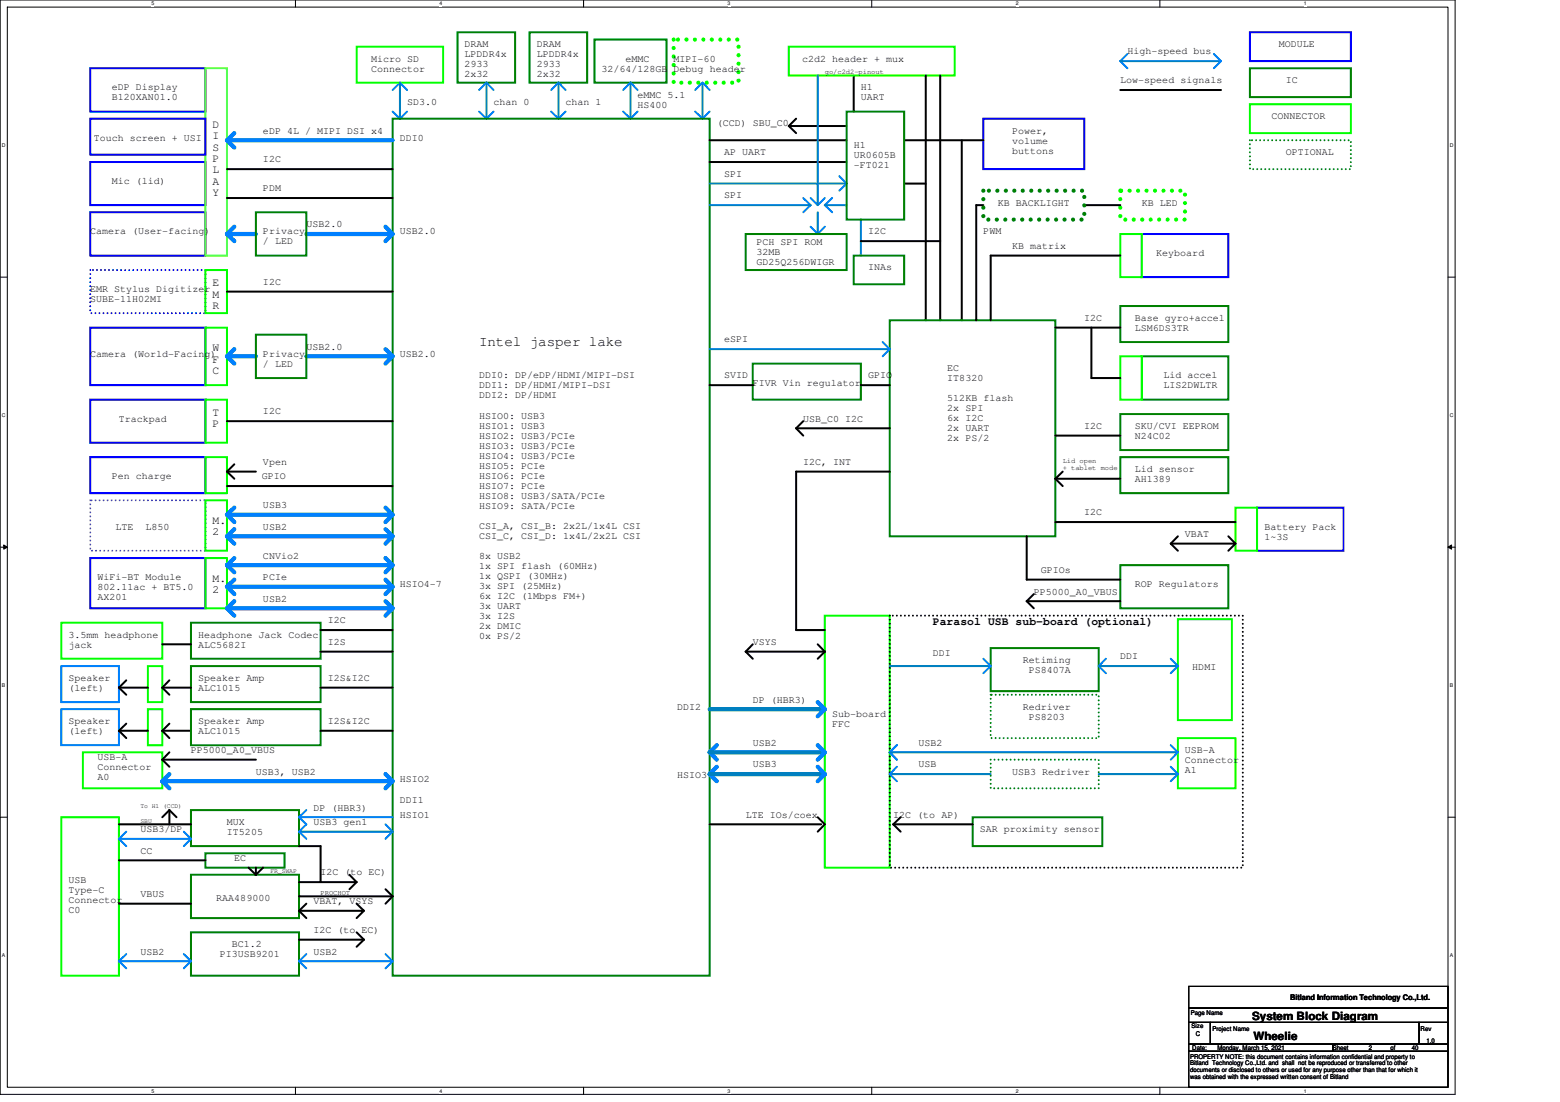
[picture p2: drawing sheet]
<svg xmlns="http://www.w3.org/2000/svg" width="297mm" height="210mm" viewBox="0 0 297 210" stroke-linecap="round" stroke-linejoin="round" font-family="sans-serif">
<defs><g id="words">
<text font-size="2.7" x="91.2" y="65.9">Intel jasper lake</text>
<g font-size="2.2">
<text x="40.5" y="24.4">D</text>
<text x="40.5" y="26.5">I</text>
<text x="40.5" y="28.7">S</text>
<text x="40.5" y="30.9">P</text>
<text x="40.5" y="33">L</text>
<text x="40.5" y="35.2">A</text>
<text x="40.5" y="37.3">Y</text>
<text x="40.5" y="54.6">E</text>
<text x="40.5" y="56.7">M</text>
<text x="40.5" y="58.9">R</text>
<text x="40.5" y="66.9">W</text>
<text x="40.5" y="69.1">F</text>
<text x="40.5" y="71.2">C</text>
<text x="40.5" y="79.2">T</text>
<text x="40.5" y="81.4">P</text>
<text x="40.5" y="99.8">M.</text>
<text x="40.5" y="102">2</text>
<text x="40.5" y="110.8">M.</text>
<text x="40.5" y="112.9">2</text>
<text x="177.6" y="119">Parasol USB sub-board (optional)</text>
<text x="238.4" y="194.3">System Block Diagram</text>
<text x="238.7" y="198.2">Wheelie</text>
</g>
<g font-size="1.9">
<text x="70.7" y="11.8">Micro SD</text>
<text x="88.5" y="9">DRAM</text>
<text x="88.5" y="10.9">LPDDR4x</text>
<text x="102.2" y="9">DRAM</text>
<text x="102.2" y="10.9">LPDDR4x</text>
<text x="119.1" y="11.8">eMMC</text>
<text x="128.3" y="11.8">MIPI-60</text>
<text x="152.7" y="11.8">c2d2 header + mux</text>
<text x="214.7" y="10.4">High-speed bus</text>
<text x="243.5" y="9">MODULE</text>
<text x="21.3" y="17.2">eDP Display</text>
<text x="70.7" y="13.7">Connector</text>
<text x="88.5" y="12.8">2933</text>
<text x="88.5" y="14.7">2x32</text>
<text x="102.2" y="12.8">2933</text>
<text x="102.2" y="14.7">2x32</text>
<text x="114.6" y="13.7">32/64/128GB</text>
<text x="128.3" y="13.7">Debug header</text>
<text x="163.9" y="17.2">H1</text>
<text x="213.3" y="15.9">Low-speed signals</text>
<text x="244.8" y="15.9">IC</text>
<text x="21.3" y="19.1">B120XAN01.0</text>
<text x="77.5" y="20">SD3.0</text>
<text x="94" y="20">chan 0</text>
<text x="107.7" y="20">chan 1</text>
<text x="121.4" y="18.6">eMMC 5.1</text>
<text x="121.4" y="20.5">HS400</text>
<text x="163.9" y="19.1">UART</text>
<text x="242.1" y="22.7">CONNECTOR</text>
<text x="17.9" y="26.8">Touch screen + USI</text>
<text x="50.1" y="25.5">eDP 4L / MIPI DSI x4</text>
<text x="76.2" y="26.8">DDI0</text>
<text x="136.5" y="24.1">(CCD) SBU_C0</text>
<text x="137.9" y="29.6">AP UART</text>
<text x="162.6" y="28.2">H1</text>
<text x="192.7" y="25.5">Power,</text>
<text x="192.7" y="27.4">volume</text>
<text x="192.7" y="29.3">buttons</text>
<text x="244.8" y="29.6">OPTIONAL</text>
<text x="21.3" y="35.1">Mic (lid)</text>
<text x="50.1" y="30.9">I2C</text>
<text x="137.9" y="33.7">SPI</text>
<text x="162.6" y="30.1">UR0605B</text>
<text x="162.6" y="32">-FT021</text>
<text x="50.1" y="36.4">PDM</text>
<text x="137.9" y="37.8">SPI</text>
<text x="190" y="39.2">KB BACKLIGHT</text>
<text x="217.4" y="39.2">KB LED</text>
<text x="17.2" y="44.7">Camera (User-facing)</text>
<text x="50.1" y="44.7">Privacy</text>
<text x="50.1" y="46.6">/ LED</text>
<text x="58.3" y="43.3">USB2.0</text>
<text x="76.2" y="44.7">USB2.0</text>
<text x="144.1" y="46.7">PCH SPI ROM</text>
<text x="165.3" y="44.7">I2C</text>
<text x="187.2" y="44.7">PWM</text>
<text x="192.7" y="47.4">KB matrix</text>
<text x="144.1" y="48.6">32MB</text>
<text x="144.1" y="50.5">GD25Q256DWIGR</text>
<text x="165.3" y="51.5">INAs</text>
<text x="220.2" y="48.8">Keyboard</text>
<text x="17.2" y="55.6">EMR Stylus Digitizer</text>
<text x="17.2" y="57.5">SUBE-11H02MI</text>
<text x="50.1" y="54.3">I2C</text>
<text x="137.9" y="65.2">eSPI</text>
<text x="206.5" y="61.1">I2C</text>
<text x="216.1" y="61.1">Base gyro+accel</text>
<text x="216.1" y="63">LSM6DS3TR</text>
<text x="17.2" y="68">Camera (World-Facing)</text>
<text x="50.1" y="68">Privacy</text>
<text x="50.1" y="69.9">/ LED</text>
<text x="58.3" y="66.6">USB2.0</text>
<text x="76.2" y="68">USB2.0</text>
<text x="180.4" y="70.7">EC</text>
<text x="91.2" y="72.1">DDI0: DP/eDP/HDMI/MIPI-DSI</text>
<text x="91.2" y="74">DDI1: DP/HDMI/MIPI-DSI</text>
<text x="91.2" y="75.9">DDI2: DP/HDMI</text>
<text x="137.9" y="72.1">SVID</text>
<text x="143.3" y="73.5">FIVR Vin regulator</text>
<text x="165.3" y="72.1">GPIO</text>
<text x="180.4" y="72.6">IT8320</text>
<text x="180.4" y="76.5">512KB flash</text>
<text x="221.5" y="72.1">Lid accel</text>
<text x="221.5" y="74">LIS2DWLTR</text>
<text x="22.6" y="80.3">Trackpad</text>
<text x="50.1" y="79">I2C</text>
<text x="91.2" y="79.7">HSIO0: USB3</text>
<text x="91.2" y="81.6">HSIO1: USB3</text>
<text x="91.2" y="83.5">HSIO2: USB3/PCIe</text>
<text x="152.9" y="80.3">USB_C0 I2C</text>
<text x="180.4" y="78.4">2x SPI</text>
<text x="180.4" y="80.3">6x I2C</text>
<text x="180.4" y="82.2">2x UART</text>
<text x="206.5" y="81.7">I2C</text>
<text x="216.1" y="83.6">N24C02</text>
<text x="216.1" y="81.7">SKU/CVI EEPROM</text>
<text x="50.1" y="88.6">Vpen</text>
<text x="91.2" y="85.4">HSIO3: USB3/PCIe</text>
<text x="91.2" y="87.3">HSIO4: USB3/PCIe</text>
<text x="91.2" y="89.2">HSIO5: PCIe</text>
<text x="152.9" y="88.6">I2C, INT</text>
<text x="180.4" y="84.1">2x PS/2</text>
<text x="216.1" y="89.9">Lid sensor</text>
<text x="21.3" y="91.3">Pen charge</text>
<text x="49.9" y="91.3">GPIO</text>
<text x="91.2" y="91.1">HSIO6: PCIe</text>
<text x="91.2" y="93">HSIO7: PCIe</text>
<text x="91.2" y="95">HSIO8: USB3/SATA/PCIe</text>
<text x="216.1" y="91.8">AH1389</text>
<text x="22" y="100.9">LTE</text>
<text x="27.7" y="100.9">L850</text>
<text x="50.1" y="100.9">USB2</text>
<text x="50.1" y="96.8">USB3</text>
<text x="91.2" y="96.9">HSIO9: SATA/PCIe</text>
<text x="91.2" y="100.7">CSI_A, CSI_B: 2x2L/1x4L CSI</text>
<text x="206.5" y="98.2">I2C</text>
<text x="240.7" y="100.9">Battery Pack</text>
<text x="50.1" y="106.4">CNVio2</text>
<text x="91.2" y="102.6">CSI_C, CSI_D: 1x4L/2x2L CSI</text>
<text x="91.2" y="106.4">8x USB2</text>
<text x="225.6" y="102.3">VBAT</text>
<text x="240.7" y="102.8">1~3S</text>
<text x="18.5" y="110.5">WiFi-BT Module</text>
<text x="18.5" y="112.4">802.11ac + BT5.0</text>
<text x="50.1" y="110.5">PCIe</text>
<text x="76.2" y="111.9">HSIO4-7</text>
<text x="91.2" y="108.3">1x SPI flash (60MHz)</text>
<text x="91.2" y="110.2">1x QSPI (30MHz)</text>
<text x="91.2" y="112.1">3x SPI (25MHz)</text>
<text x="196.8" y="113.2">PP5000_A0_VBUS</text>
<text x="198.2" y="109.1">GPIOs</text>
<text x="216.1" y="111.9">ROP Regulators</text>
<text x="18.5" y="114.3">AX201</text>
<text x="50.1" y="114.6">USB2</text>
<text x="62.4" y="118.7">I2C</text>
<text x="91.2" y="114">6x I2C (1Mbps FM+)</text>
<text x="91.2" y="115.9">3x UART</text>
<text x="91.2" y="117.8">3x I2S</text>
<text x="91.2" y="119.7">2x DMIC</text>
<text x="13" y="121.5">3.5mm headphone</text>
<text x="13" y="123.4">jack</text>
<text x="37.8" y="121.5">Headphone Jack Codec</text>
<text x="37.8" y="123.4">ALC5682I</text>
<text x="62.4" y="122.9">I2S</text>
<text x="91.2" y="121.6">0x PS/2</text>
<text x="143.3" y="122.9">VSYS</text>
<text x="177.6" y="124.9">DDI</text>
<text x="213.3" y="125.6">DDI</text>
<text x="13" y="129.7">Speaker</text>
<text x="13" y="131.6">(left)</text>
<text x="37.8" y="129.7">Speaker Amp</text>
<text x="37.8" y="131.6">ALC1015</text>
<text x="62.4" y="129.7">I2S&amp;I2C</text>
<text x="194.8" y="126.3">Retiming</text>
<text x="195.9" y="128.2">PS8407A</text>
<text x="227" y="127.6">HDMI</text>
<text x="13" y="137.9">Speaker</text>
<text x="37.8" y="137.9">Speaker Amp</text>
<text x="62.4" y="137.9">I2S&amp;I2C</text>
<text x="128.9" y="135.2">DDI2</text>
<text x="143.3" y="133.8">DP (HBR3)</text>
<text x="158.5" y="136.6">Sub-board</text>
<text x="194.8" y="135.2">Redriver</text>
<text x="195.9" y="137.1">PS8203</text>
<text x="13" y="139.8">(left)</text>
<text x="36.4" y="143.4">PP5000_A0_VBUS</text>
<text x="37.8" y="139.8">ALC1015</text>
<text x="143.3" y="142.1">USB2</text>
<text x="158.5" y="138.5">FFC</text>
<text x="174.9" y="142.1">USB2</text>
<text x="225.6" y="143.4">USB-A</text>
<text x="18.5" y="144.8">USB-A</text>
<text x="18.5" y="146.7">Connector</text>
<text x="18.5" y="148.6">A0</text>
<text x="48.7" y="147.5">USB3, USB2</text>
<text x="76.2" y="148.9">HSIO2</text>
<text x="128.9" y="148.2">HSIO3</text>
<text x="143.3" y="146.2">USB3</text>
<text x="174.9" y="146.2">USB</text>
<text x="192.7" y="147.5">USB3 Redriver</text>
<text x="225.6" y="145.3">Connector</text>
<text x="225.6" y="147.2">A1</text>
<text x="59.7" y="154.4">DP (HBR3)</text>
<text x="76.2" y="155.8">HSIO1</text>
<text x="76.2" y="153">DDI1</text>
<text x="142" y="155.8">LTE IOs/coex</text>
<text x="170.1" y="155.8">I2C (to AP)</text>
<text x="26.8" y="158.5">USB3/DP</text>
<text x="43.2" y="157.1">MUX</text>
<text x="43.2" y="159">IT5205</text>
<text x="59.7" y="157.1">USB3 gen1</text>
<text x="186.6" y="158.5">SAR proximity sensor</text>
<text x="26.8" y="162.6">CC</text>
<text x="44.6" y="164">EC</text>
<text x="61" y="166.8">I2C (to EC)</text>
<text x="13" y="168.1">USB</text>
<text x="13" y="170">Type-C</text>
<text x="13" y="171.9">Connector</text>
<text x="13" y="173.8">C0</text>
<text x="26.8" y="170.9">VBUS</text>
<text x="41.2" y="171.5">RAA489000</text>
<text x="59.7" y="172.2">VBAT, VSYS</text>
<text x="59.7" y="177.7">I2C (to EC)</text>
<text x="26.8" y="181.8">USB2</text>
<text x="41.9" y="182.4">PI3USB9201</text>
<text x="44.2" y="180.5">BC1.2</text>
<text x="59.7" y="181.8">USB2</text>
</g>
<text font-size="1.5" x="245.7" y="190.5">Bitland Information Technology Co.,Ltd.</text>
<g font-size="1.4">
<text x="157.1" y="14.1">go/c2d2-pinout</text>
<text x="202.4" y="88.2">Lid open</text>
<text x="202.4" y="89.6">+ tablet mode</text>
<text x="61" y="170.5">PROCHOT</text>
</g>
<g font-size="1.2">
<text x="26.8" y="153.9">To H1 (CCD)</text>
<text x="26.8" y="156.7">SBU</text>
<text x="51.5" y="166.3">FR_SWAP</text>
<text x="226.7" y="193.4">Page Name</text>
<text x="226.9" y="195.9">Size</text>
<text x="227.7" y="197.3">C</text>
<text x="230.9" y="196.4">Project Name</text>
<text x="270.5" y="196.4">Rev</text>
<text x="226.6" y="201.6">PROPERTY NOTE: this document contains information confidential and property to</text>
<text x="226.6" y="202.9">Bitland Technology Co.,Ltd. and shall not be reproduced or transferred to other</text>
<text x="227" y="200">Date:</text>
<text x="231.8" y="200">Monday, March 15, 2021</text>
<text x="253.8" y="200">Sheet</text>
<text x="260.6" y="200">2</text>
<text x="264.7" y="200">of</text>
<text x="268.9" y="200">40</text>
<text x="271.6" y="198.6">1.0</text>
<text x="226.6" y="204.2">documents or disclosed to others or used for any purpose other than that for which it</text>
<text x="226.6" y="205.4">was obtained with the expressed written consent of Bitland</text>
</g>
<g font-size="1">
<text x="28.8" y="1">5</text>
<text x="83.7" y="1">4</text>
<text x="138.6" y="1">3</text>
<text x="193.4" y="1">2</text>
<text x="248.3" y="1">1</text>
<text x=".4" y="27.9">D</text>
<text x="276.1" y="27.9">D</text>
<text x=".4" y="79.4">C</text>
<text x="276.1" y="79.4">C</text>
<text x=".4" y="130.8">B</text>
<text x="276.1" y="130.8">B</text>
<text x=".4" y="182.2">A</text>
<text x="276.1" y="182.2">A</text>
<text x="28.8" y="208.1">5</text>
<text x="83.7" y="208.1">4</text>
<text x="138.6" y="208.1">3</text>
<text x="193.4" y="208.1">2</text>
<text x="248.3" y="208.1">1</text>
</g>
</g></defs>
<path d="M0 0h277.1v208.4h-277.1zM1.4 1.4h274.3v205.7h-274.3z" fill="none" stroke="#000" stroke-width=".19"/>
<g fill="#fff">
<path d="M28.8 .1h.6v1.1h-.6z"/>
<path d="M28.8 207.2h.6v1.1h-.6z"/>
</g>
<path d="M56.3 0v1.4M56.3 207.1v1.3" fill="none" stroke="#000" stroke-width=".19"/>
<g fill="#fff">
<path d="M83.7 .1h.5v1.1h-.5z"/>
<path d="M83.7 207.2h.5v1.1h-.5z"/>
</g>
<path d="M111.1 0v1.4M111.1 207.1v1.3" fill="none" stroke="#000" stroke-width=".19"/>
<g fill="#fff">
<path d="M138.6 .1h.5v1.1h-.5z"/>
<path d="M138.6 207.2h.5v1.1h-.5z"/>
</g>
<path d="M166 0v1.4M166 207.1v1.3" fill="none" stroke="#000" stroke-width=".19"/>
<g fill="#fff">
<path d="M193.4 .1h.6v1.1h-.6z"/>
<path d="M193.4 207.2h.6v1.1h-.6z"/>
</g>
<path d="M220.8 0v1.4M220.8 207.1v1.3" fill="none" stroke="#000" stroke-width=".19"/>
<g fill="#fff">
<path d="M248.3 .1h.5v1.1h-.5z"/>
<path d="M248.3 207.2h.5v1.1h-.5z"/>
<path d="M.4 27.1h.7v1.1h-.7z"/>
<path d="M276.1 27.1h.7v1.1h-.7z"/>
<path d="M.4 78.5h.7v1.1h-.7z"/>
<path d="M276.1 78.5h.7v1.1h-.7z"/>
</g>
<path d="M0 52.8h1.4M275.7 52.8h1.4" fill="none" stroke="#000" stroke-width=".19"/>
<g fill="#fff">
<path d="M.4 129.9h.6v1.1h-.6z"/>
<path d="M276.1 129.9h.6v1.1h-.6z"/>
</g>
<path d="M0 104.2h1.4M.7 103.8l.7 .4-.7 .4zM275.7 104.2l.7-.4v.8zM275.7 104.2h1.4" fill="none" stroke="#000" stroke-width=".19"/>
<path d="M.7 103.8l.7 .4-.7 .4zM275.7 104.2l.7-.4v.8z" fill="#000"/>
<g fill="#fff">
<path d="M.4 181.4h.6v1.1h-.6z"/>
<path d="M276.1 181.4h.6v1.1h-.6z"/>
</g>
<path d="M0 155.7h1.4M275.7 155.7h1.4M226.4 187.9h49.3v4.1h-49.3zM226.4 192h49.3v2.7h-49.3zM226.4 194.7h4.1v4.2h-4.1zM226.4 198.9h27.4v1.3h-27.4zM230.5 194.7h39.7v4.2h-39.7zM253.8 198.9h21.9v1.3h-21.9zM270.2 194.7h5.5v4.2h-5.5zM226.4 200.2h49.3v6.9h-49.3z" fill="none" stroke="#000" stroke-width=".19"/>
<g fill="none" stroke="#008000" stroke-width=".38">
<path d="M87.1 6.1h11v9.6h-11zM100.8 6.1h11v9.6h-11zM113.2 7.5h13.7v8.2h-13.7zM238 13h19.2v5.5h-19.2zM74.8 22.6h60.3v163.2h-60.3zM161.2 21.3h11v20.5h-11zM48.7 40.4h9.6v8.3h-9.6zM142 44.6h19.2v6.8h-19.2zM162.6 48.7h9.6v5.4h-9.6zM213.3 58.3h20.6v6.9h-20.6zM48.7 63.8h9.6v8.2h-9.6zM143.3 69.3h20.6v6.8h-20.6z"/>
<path d="M169.4 61h31.6v41.2h-31.6zM213.3 78.9h20.6v6.8h-20.6zM217.4 67.9h16.5v8.2h-16.5zM213.3 87.1h20.6v6.8h-20.6zM36.4 118.6h24.6v6.9h-24.6zM213.3 107.7h20.6v8.2h-20.6zM36.4 126.9h24.6v6.8h-24.6zM36.4 135.1h24.6v6.8h-24.6zM188.6 123.4h20.6v8.3h-20.6zM36.4 154.3h20.5v6.9h-20.5zM185.2 155.7h24.7v5.5h-24.7zM36.4 177.6h20.5v8.2h-20.5z"/>
<path d="M36.4 166.6h20.5v8.3h-20.5zM39.1 162.5h15.1v2.8h-15.1z"/>
</g>
<path d="M128.3 7.5h12.3v8.2h-12.3zM213.3 36.3h12.3v5.5h-12.3z" fill="none" stroke="#0f0" stroke-width=".8" stroke-dasharray="0 1.6"/>
<g fill="none" stroke="#0080ff" stroke-width=".38">
<path d="M74.8 17.1l1.4-1.4 1.3 1.4M91.2 17.1l1.4-1.4 1.4 1.4M104.9 17.1l1.4-1.4 1.4 1.4M118.7 17.1l1.4-1.4 1.3 1.4M132.4 17.1l1.4-1.4 1.3 1.4M214.7 10.3l-1.4 1.3 1.4 1.4M231.1 10.3l1.4 1.3-1.4 1.4M74.8 21.3l1.4 1.3 1.3-1.3M91.2 21.3l1.4 1.3 1.4-1.3M104.9 21.3l1.4 1.3 1.4-1.3M118.7 21.3l1.4 1.3 1.3-1.3M132.4 21.3l1.4 1.3 1.3-1.3"/>
<path d="M152.9 37.7l1.4 1.4-1.4 1.3M154.3 37.7l1.4 1.4 1.4-1.4M158.5 37.7l-1.4 1.4 1.4 1.3M159.8 33.6l1.4 1.4-1.4 1.3M154.3 43.2l1.4 1.4 1.4-1.4M168.1 65.2l1.3 1.3-1.3 1.4M11.7 135.1h10.9v6.8h-10.9zM11.7 126.9h10.9v6.8h-10.9zM187.2 125.5l1.4 1.4-1.4 1.3M210.6 125.5l-1.4 1.4 1.4 1.3M222.9 125.5l1.4 1.4-1.4 1.3M22.6 159.8l1.4 1.4"/>
<path d="M22.6 159.8h13.8M24 158.4l-1.4 1.4M35 158.4l1.4 1.4M36.4 159.8l-1.4 1.4M56.9 155.7h17.9M56.9 155.7l1.4 1.3-1.4 1.4 1.4 1.4M58.3 154.3l-1.4 1.4M73.4 157l1.4 1.4-1.4 1.4M170.8 141.9l-1.4 1.4 1.4 1.4M170.8 146l-1.4 1.4 1.4 1.4M222.9 141.9l1.4 1.4-1.4 1.4M222.9 146l1.4 1.4-1.4 1.4"/>
<path d="M22.6 183.1l1.4 1.3M22.6 183.1h13.8M24 181.7l-1.4 1.4M35 181.7l1.4 1.4M36.4 183.1l-1.4 1.3M56.9 183.1h17.9M56.9 183.1l1.4 1.3M58.3 181.7l-1.4 1.4M73.4 181.7l1.4 1.4M74.8 183.1l-1.4 1.3"/>
</g>
<g fill="none" stroke="#0080c0" stroke-width=".38">
<path d="M76.2 15.7v6.9M92.6 15.7v6.9M106.3 15.7v6.9M120.1 15.7v6.9M133.8 15.7v6.9M155.7 14.4v24.7M213.3 11.6h19.2M135.1 35h26.1M135.1 39.1h19.2M157.1 39.1h4.1M155.7 40.4v4.2M163.9 41.8v6.9"/>
<path d="M135.1 66.5h34.3M169.4 126.9h19.2M209.2 126.9h15.1M56.9 158.4h17.9M169.4 143.3h54.9M169.4 147.4h19.2M209.2 147.4h15.1"/>
</g>
<g fill="none" stroke="#000" stroke-width=".38">
<path d="M162.6 14.4v6.9M176.3 14.4v46.6M179 14.4v46.6M213.3 17.1h19.2M43.2 32.2h31.6M43.2 37.7h31.6M135.1 26.7h26.1M135.1 30.9h26.1M150.2 24h11M150.2 24l1.4 1.4M151.6 22.6l-1.4 1.4M172.2 26.7h15"/>
<path d="M172.2 35h4.1M183.1 26.7v34.3M187.2 39.1h-1.3v21.9M206.5 39.1h6.8M43.2 55.5h31.6M163.9 45.9h15.1M213.3 48.7h-24.7v12.3M135.1 73.4h8.2M163.9 73.4h5.5M201 62.4h12.3M207.8 62.4v9.6h5.5M43.2 89.8h5.5"/>
<path d="M43.2 80.2h31.6M43.2 92.6h31.6M43.2 89.8l1.4 1.4M44.6 88.4l-1.4 1.4M151.6 81.6h17.8M151.6 81.6l1.3 1.4M152.9 80.2l-1.3 1.4M169.4 89.8h-17.8v30.2h5.5M201 83h12.3M201 91.2l1.3 1.4M201 91.2h12.3M201 99.4h34.2"/>
<path d="M202.3 89.8l-1.3 1.4M195.5 102.2v8.2h17.8M195.5 114.5l1.3 1.4M195.5 114.5h17.8M196.8 113.2l-1.3 1.3M222.9 103.5l1.4 1.4M222.9 103.5h12.3M224.3 102.2l-1.4 1.3M233.9 102.2l1.3 1.3M235.2 103.5l-1.3 1.4M22.6 131h5.5M22.6 139.2h5.5"/>
<path d="M22.6 131l1.4 1.3M22.6 139.2l1.4 1.4M24 129.6l-1.4 1.4M24 137.8l-1.4 1.4M30.9 122.7h5.5M30.9 131h5.5M30.9 139.2h5.5M30.9 131l1.4 1.3M30.9 139.2l1.4 1.4M32.3 129.6l-1.4 1.4M32.3 137.8l-1.4 1.4M61 120h13.8"/>
<path d="M61 124.1h13.8M61 131h13.8M61 139.2h13.8M142 124.1l1.3 1.4M142 124.1h15.1M143.3 122.7l-1.3 1.4M155.7 122.7l1.4 1.4M157.1 124.1l-1.4 1.4M22.6 157h13.8M30.9 144.7h17.8M30.9 144.7l1.4 1.3M32.3 154.3l-1.4 1.4"/>
<path d="M32.3 154.3l1.3 1.4M32.3 143.3l-1.4 1.4M32.3 154.3v2.7M135.1 157h21.3M155.7 155.7l1.4 1.3-1.4 1.4M170.1 157l1.4 1.4M170.1 157h15.1M171.5 155.7l-1.4 1.3M22.6 163.9h16.5M22.6 172.1h13.8M47.3 165.3l1.4 1.3M48.7 165.3v1.3"/>
<path d="M50.1 165.3l-1.4 1.3M56.9 161.2h4.1v6.8M56.9 168h11M56.9 170.7h17.9M56.9 173.5h12.4l-1.4 1.4M56.9 173.5l1.4 1.4M56.9 179h12.4M58.3 172.1l-1.4 1.4M66.5 166.6l1.4 1.4M67.9 172.1l1.4 1.4M67.9 177.6l1.4 1.4M67.9 168l-1.4 1.4"/>
<path d="M69.3 179l-1.4 1.3M73.4 169.4l1.4 1.3M74.8 170.7l-1.4 1.4"/>
</g>
<g fill="none" stroke="#0f0" stroke-width=".38">
<path d="M67.9 8.9h16.5v6.8h-16.5zM150.2 8.9h31.6v5.5h-31.6zM238 19.9h19.2v5.5h-19.2zM39.1 51.4h4.1v8.2h-4.1zM213.3 44.6h4.1v8.2h-4.1zM39.1 62.4h4.1v11h-4.1zM39.1 76.1h4.1v8.2h-4.1zM213.3 67.9h4.1v8.2h-4.1zM39.1 87.1h4.1v6.8h-4.1zM39.1 95.3h4.1v9.6h-4.1zM235.2 96.7h4.1v8.2h-4.1zM11.7 118.6h19.2v6.9h-19.2z"/>
<path d="M39.1 106.3h4.1v9.6h-4.1zM157.1 117.3h12.3v48h-12.3zM224.3 117.9h10.3v19.3h-10.3zM28.1 126.9h2.8v6.8h-2.8zM28.1 135.1h2.8v6.8h-2.8zM11.7 155.7h10.9v30.1h-10.9zM15.8 143.3h15.1v6.9h-15.1zM224.3 140.6h10.9v9.6h-10.9z"/>
</g>
<path d="M17.2 13h21.9v8.3h-21.9zM238 6.1h19.2v5.5h-19.2zM17.2 30.9h21.9v8.2h-21.9zM17.2 22.6h21.9v6.9h-21.9zM187.2 22.6h19.3v9.6h-19.3zM17.2 40.4h21.9v8.3h-21.9zM217.4 44.6h16.5v8.2h-16.5zM17.2 62.4h21.9v11h-21.9zM17.2 76.1h21.9v8.2h-21.9zM17.2 87.1h21.9v6.8h-21.9zM239.3 96.7h16.5v8.2h-16.5zM17.2 106.3h21.9v9.6h-21.9z" fill="none" stroke="#00f" stroke-width=".38"/>
<path d="M17.2 95.3h21.9v9.6h-21.9z" fill="none" stroke="#8000ff" stroke-width=".38" stroke-dasharray="0 .8"/>
<path d="M17.2 51.4h21.9v8.2h-21.9z" fill="none" stroke="#00f" stroke-width=".38" stroke-dasharray="0 .8"/>
<path d="M39.1 13h4.1v35.7h-4.1z" fill="none" stroke="#80ff00" stroke-width=".38"/>
<g fill="none" stroke="#0080ff" stroke-width=".8">
<path d="M43.2 26.7h31.6M43.2 26.7l1.4 1.4M44.6 25.4l-1.4 1.3M43.2 44.6h5.5M43.2 44.6l1.4 1.3M44.6 43.2l-1.4 1.4M58.3 44.6h16.5M73.4 43.2l1.4 1.4M74.8 44.6l-1.4 1.3M43.2 67.9h5.5M43.2 67.9l1.4 1.4M44.6 66.5l-1.4 1.4"/>
<path d="M58.3 67.9h16.5M73.4 66.5l1.4 1.4M74.8 67.9l-1.4 1.4M43.2 98h31.6M43.2 98l1.4 1.4M44.6 96.7l-1.4 1.3M73.4 96.7l1.4 1.3M74.8 98l-1.4 1.4M43.2 107.7h31.6M43.2 111.8h31.6M43.2 115.9h31.6M43.2 102.2h31.6"/>
<path d="M43.2 107.7l1.4 1.3M43.2 111.8l1.4 1.4M43.2 115.9l1.4 1.4M43.2 102.2l1.4 1.3M44.6 106.3l-1.4 1.4M44.6 110.4l-1.4 1.4M44.6 114.5l-1.4 1.4M44.6 100.8l-1.4 1.4M73.4 106.3l1.4 1.4M73.4 110.4l1.4 1.4M73.4 114.5l1.4 1.4M73.4 100.8l1.4 1.4"/>
<path d="M74.8 107.7l-1.4 1.3M74.8 111.8l-1.4 1.4M74.8 115.9l-1.4 1.4M74.8 102.2l-1.4 1.3M155.7 133.7l1.4 1.4-1.4 1.3M30.9 148.8h43.9M30.9 148.8l1.4 1.4M32.3 147.4l-1.4 1.4M73.4 147.4l1.4 1.4M74.8 148.8l-1.4 1.4M136.5 141.9l-1.4 1.4 1.4 1.4M136.5 146l-1.4 1.4 1.4 1.4"/>
<path d="M155.7 141.9l1.4 1.4-1.4 1.4M155.7 146l1.4 1.4-1.4 1.4"/>
</g>
<path d="M187.2 36.3h19.3v5.5h-19.3z" fill="none" stroke="#008000" stroke-width=".8" stroke-dasharray="0 1.6"/>
<path d="M238 26.7h19.2v5.5h-19.2zM188.6 132.3h20.6v8.3h-20.6zM188.6 144.7h20.6v5.5h-20.6z" fill="none" stroke="#008000" stroke-width=".38" stroke-dasharray="0 .8"/>
<path d="M169.4 117.3h67.2v48h-67.2z" fill="none" stroke="#000" stroke-width=".38" stroke-dasharray="0 .8"/>
<path d="M135.1 135.1h22M135.1 143.3h22M135.1 147.4h22" fill="none" stroke="#0080c0" stroke-width=".8"/>
<use href="#words"/>
</svg>
